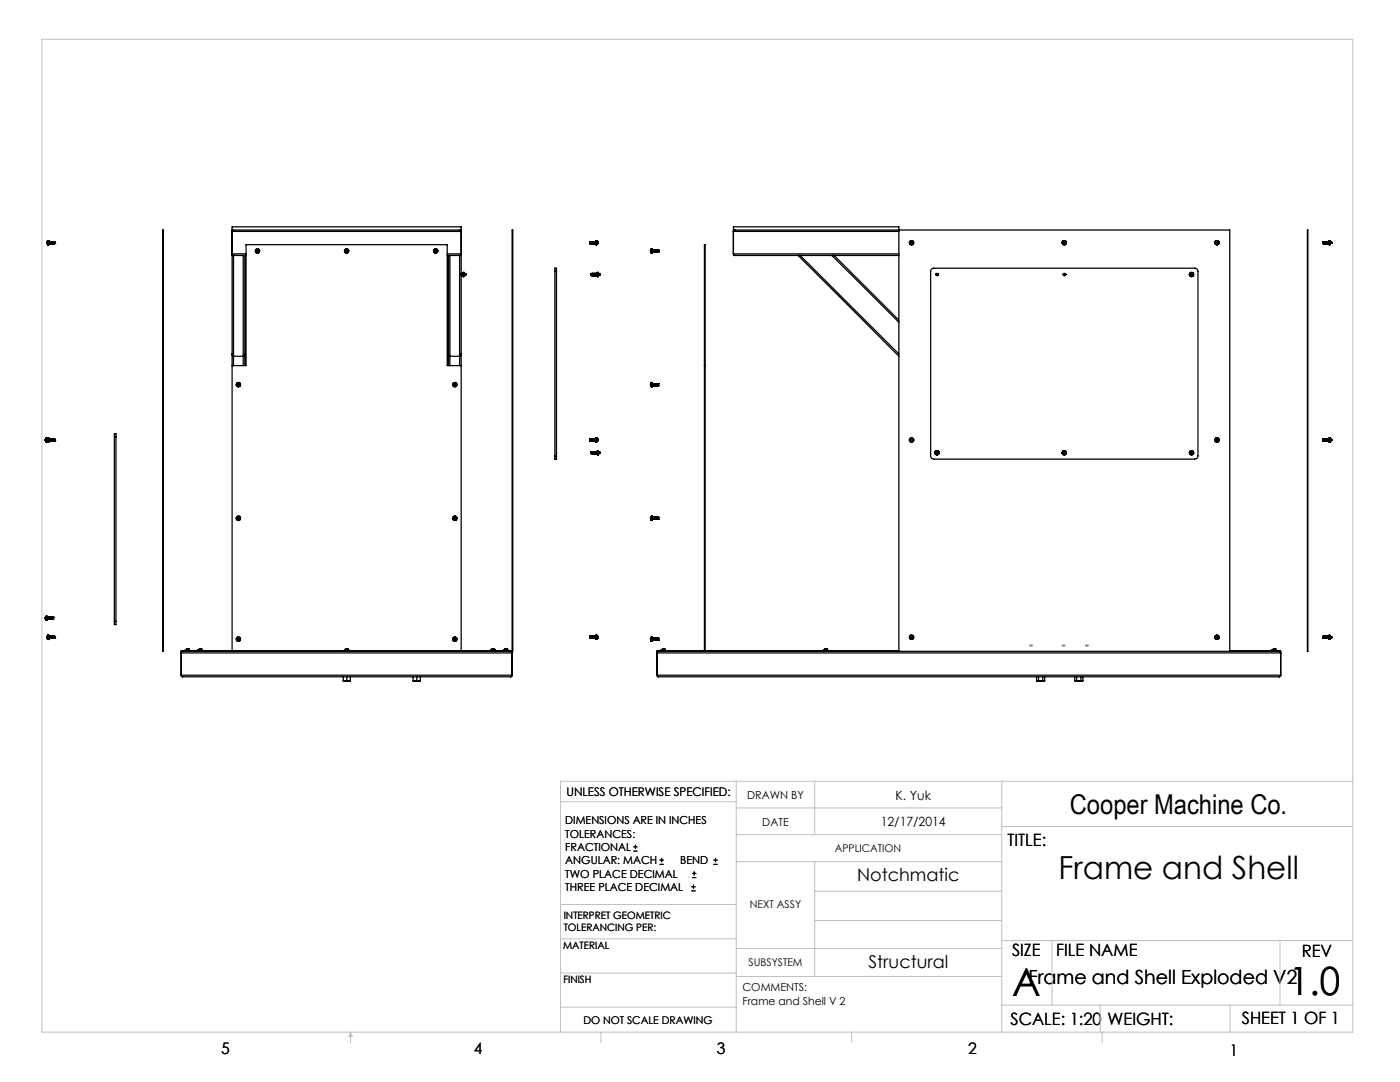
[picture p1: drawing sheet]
<svg xmlns="http://www.w3.org/2000/svg" width="279mm" height="216mm" viewBox="0 0 279 216" stroke-linecap="round" stroke-linejoin="round" font-family="sans-serif">
<defs><g id="words">
<g font-size="7.8">
<text x="202" y="198.7">A</text>
<text x="257.3" y="198.6">1.0</text>
</g>
<text font-size="6.3" x="211.2" y="175.5">Frame and Shell</text>
<text font-size="5.4" x="213.5" y="162.4">Cooper Machine Co.</text>
<text font-size="3.9" x="205.3" y="196.3">Frame and Shell Exploded V2</text>
<g font-size="3.5">
<text x="171" y="175.9">Notchmatic</text>
<text x="173.3" y="193.2">Structural</text>
</g>
<g font-size="3.4">
<text x="201.1" y="168.8">TITLE:</text>
<text x="202" y="190.8">SIZE</text>
<text x="210.8" y="190.9">FILE NAME</text>
<text x="259.8" y="191">REV</text>
<text x="201.7" y="204.5">SCALE: 1:20</text>
<text x="221" y="204.5">WEIGHT:</text>
<text x="247.8" y="204.4">SHEET 1 OF 1</text>
</g>
<g font-size="3.2">
<text x="44.2" y="210.4">5</text>
<text x="94.6" y="210.3">4</text>
<text x="143.1" y="210.4">3</text>
<text x="193.2" y="210.3">2</text>
<text x="245.4" y="210.6">1</text>
</g>
<g font-size="2.5">
<text x="178.7" y="159.7">K. Yuk</text>
<text x="175.8" y="164.8">12/17/2014</text>
</g>
<text font-size="2.4" x="113.1" y="158.9">UNLESS OTHERWISE SPECIFIED:</text>
<g font-size="2.2">
<text x="149.1" y="159.4">DRAWN BY</text>
<text x="112.8" y="164.5">DIMENSIONS ARE IN INCHES</text>
<text x="112.8" y="167.1">TOLERANCES:</text>
<text x="152.1" y="164.7">DATE</text>
<text x="112.8" y="169.8">FRACTIONAL</text>
<text x="112.8" y="172.5">ANGULAR: MACH</text>
<text x="135.8" y="172.5">BEND</text>
<text x="112.8" y="175.1">TWO PLACE DECIMAL</text>
<text x="112.8" y="177.8">THREE PLACE DECIMAL</text>
<text x="148.2" y="197.8">COMMENTS:</text>
<text x="148.2" y="200.5">Frame and Shell V 2</text>
</g>
<g font-size="2.1">
<text x="166.6" y="170">APPLICATION</text>
<text x="149.7" y="181.2">NEXT ASSY</text>
<text x="149.4" y="192.7">SUBSYSTEM</text>
<text x="116.4" y="204.3">DO NOT SCALE DRAWING</text>
</g>
<g font-size="2">
<text x="112.5" y="183.3">INTERPRET GEOMETRIC</text>
<text x="112.5" y="185.9">TOLERANCING PER:</text>
<text x="112.4" y="189.4">MATERIAL</text>
<text x="112.4" y="196.2">FINISH</text>
</g>
</g></defs>
<g fill="none" stroke="#000" stroke-width=".2">
<path d="M126.4 169.8h.8M126.4 169h.8M126.8 168.6v.8M131.6 172.5h.9M131.6 171.6h.9M132 171.2v.8M138 177.8h.8M138 177h.8M138.1 175.1h.9M138.1 174.3h.9M138.4 176.5v.8M138.5 173.9v.8"/>
<path d="M142.4 172.5h.8M142.4 171.6h.8M142.8 171.2v.8"/>
</g>
<path d="M205.5 128.8h.5zM212 128.8h.5zM216.7 128.8h.5z" fill="none" stroke="#808080" stroke-width=".25"/>
<g fill="none" stroke="#c0c0c0" stroke-width=".2">
<path d="M8.4 7.8h261.6v198.2h-261.6zM111.9 160h35M146.9 155.9v50.1M162.6 155.9v10.6M199.9 155.9v50.1M270 155.9h-158.1v50.1M146.9 166.5h53M146.9 161.2h53M146.9 171.9h53M162.6 171.9v22.9M162.6 177.8h37.3M199.9 164.9h70.1"/>
<path d="M111.9 194.2h35M111.9 187.3h35M111.9 180.5h35M146.9 189.3h53M146.9 194.8h53M162.6 183.7h37.3M199.9 187.7h70.1M210 187.7v12.9M255.4 187.7v12.9M70 206v2.1M70 206l.3 .8h-.7zM111.9 201h35"/>
<path d="M119.9 206v2.1M170 206v2.1M199.9 200.6h70.1M219.6 200.6v5.4M220 206v2.1M245.5 200.6v5.4"/>
</g>
<g fill="none" stroke="#000" stroke-width=".25">
<path d="M9.4 48.5l.1 .3M9.4 48.5h.1M9.4 48.3h.1M9.4 48.4v.1M9.4 48.4h.1M9.4 48.3v.1M9.5 48.8h.1M9.5 48l-.1 .3M9.5 48v.8M9.5 48h.1M9.6 48l.1 .3M9.6 48v.8"/>
<path d="M9.7 48.8h-.1M9.7 48.9h.1M9.7 48h.1M9.7 48v.9M9.7 48.4h.1M9.7 48.2v.1M9.7 48.6h.1M9.7 48.2h.1M9.7 48.2v.4M9.7 48.4v.2M9.7 48.5v.1M9.7 48.6v.2"/>
<path d="M9.7 48.3l.1 .3M9.7 48.3h.1M9.8 48.6h-.1M9.8 48.6h.1M9.8 48.2v.1M9.8 48.2v.4M9.8 48.3l.1 .3M9.8 48.2l.1 .4M9.9 48.6h-.1M9.9 48.6h.1M9.9 48.3v.3M9.9 48.3h.1"/>
<path d="M9.9 48.2l.1 .1M9.9 48.2l.1 .4M10 48.3h.1M10 48.6h.1M10 48.3v.3M10 48.2l.1 .1M10 48.2v.1M10 48.2l.1 .4M10.1 48.3h.1M10.1 48.3v.3M10.1 48.6h.1M10.1 48.2v.1"/>
<path d="M10.1 48.2v.4M10.1 48.3l.1 .3M10.2 48.2v.4M10.2 48.3v.3M10.2 48.2v.1M10.2 48.6h.1M10.2 48.3h.1M10.2 48.3l.1 .3M10.3 48.2v.1M10.3 48.6h-.1M10.3 48.6h.1M10.3 48.2v.4"/>
<path d="M10.3 48.2l-.1 .1M10.3 48.3h.1M10.3 48.3v.3M10.3 48.2l.1 .1M10.3 48.2l.1 .4M10.4 48.3h.1M10.4 48.6h.1M10.4 48.3v.3M10.4 48.2v.1M10.4 48.2v.4M10.4 48.3l.1 .3M10.5 48.2v.4"/>
<path d="M10.5 48.3v.3M10.5 48.2v.1M10.5 48.6h.1M10.5 48.3h.1M10.5 48.3l.1 .3M10.6 48.2v.1M10.6 48.6h-.1M10.6 48.6h.1M10.6 48.2v.4M10.6 48.2l-.1 .1M10.6 48.3h.1M10.6 48.3l.1 .3"/>
<path d="M10.7 48.2v.1M10.7 48.6h-.1M10.7 48.2l-.1 .1M10.7 48.6h.1M10.7 48.2v.4M10.7 48.3l.1 .3M10.7 48.3h.1M10.7 48.3v.3M10.8 48.2v.1M10.8 48.3v.3M10.8 48.6h.1M10.8 48.2v.4"/>
<path d="M10.8 48.3h.1M10.9 48.3v.3M10.9 48.3h.1M10.9 48.6h.1M10.9 48.3v.2M10.9 48.2v.3M10.9 48.5h.1M10.9 48.2v.4M10.9 48.5v.1M32.5 45.9h.1v84.1h-.1zM46.3 51v19.6M46.3 51h.3"/>
<path d="M46.3 51v-5.7h45.7v5.7M46.3 45.9h45.7M46.6 51v20.1M46.6 45.9l-.3 .3h45.7l-.3-.3M46.6 51h2.5M48.5 51v20.1M48.9 51v19.6M49.1 50.7h-2.8l.3 .3M51.2 50h.1M51.2 50v.1M51.2 50.1h.1M51.3 50h.1"/>
<path d="M51.3 50.1h.1M51.3 50.1v.1M51.3 50v.1M51.3 49.8h.1M51.3 49.8v.2M51.3 50.2h.1M51.3 50.2v.1M51.3 50.3h.1M51.3 50l-.1 .1M51.3 50.1l.1 .1M51.3 49.8l.1 .1M51.4 49.9h.1"/>
<path d="M51.4 50.2h.1M51.4 49.9l-.1 .1M51.4 50.2l-.1 .1M51.4 50h.1M51.4 49.8v.2M51.4 50.2v.1M51.4 50.1h.1M51.4 50l.2 .1M51.4 50.1l.1 .1M51.4 50.1v.2M51.4 50l.1 .1M51.5 50h.1"/>
<path d="M51.5 50.2h-.1M51.5 50.2h.1M51.5 50v.1M51.5 50h-.1M51.5 50.1v.1M51.5 50.1h.1M51.5 50.1h-.1M51.6 50.1h.1M51.6 50v.1M68.9 50h.1M68.9 50v.1M68.9 50.1h.1"/>
<path d="M68.9 50l.1 .1M69 50.1h.1M69 50.1h-.1M69 50h.1M69 50.1l.1 .1M69 50v.1M69 50l.1 .1M69.1 49.8h.1M69.1 49.8v.2M69.1 50h.1M69.1 50.2h.1M69.1 50.2v.1"/>
<path d="M69.1 50.3h.1M69.1 50.1v.1M69.1 50v.1M69.1 49.8v.1M69.1 49.9h.1M69.2 50h.1M69.2 49.8v.2M69.2 50.2v.1M69.2 50.2h.1M69.2 50.1h.1M69.2 50l.2 .1M69.2 50.1l.1 .1"/>
<path d="M69.2 50l.1 .1M69.2 50.1v.2M69.3 50h.1M69.3 50.2h-.1M69.3 50.2h.1M69.3 50h-.1M69.3 50.1v.1M69.3 50.1h.1M69.3 50.1h-.1M69.3 50v.1M69.4 50.1h.1M69.4 50v.1"/>
<path d="M86.7 50h.1M86.7 50v.1M86.7 50.1h.1M86.7 50l.1 .1M86.8 50.1h.1M86.8 50.1h-.1M86.8 50h.1M86.8 50.1l.1 .1M86.8 50v.1M86.9 49.8h.1M86.9 49.8v.2M86.9 50h.1"/>
<path d="M86.9 50.2h.1M86.9 50.2v.1M86.9 50.3h.1M86.9 50.1v.1M86.9 50l-.1 .1M86.9 49.8v.1M86.9 49.9h.1M86.9 49.9v.1M87 50h.1M87 49.8v.2M87 50.2v.1M87 50.2h.1"/>
<path d="M87 50.1v.2M87 50l.1 .1M87.1 50h.1M87.1 50.1l-.1 .1M87.1 50.1h.1M87.1 50v.1M87.1 50.1h-.1M87.2 50v.1M87.2 50l-.1 .1M89.3 51h2.4M89.3 50.7h2.7M89.5 51v19.6"/>
<path d="M89.8 51v20.1M91.7 51v20.1M91.7 51h.3M92 54.9v.1M92 54.6h.1M92 54.9h.1M92 54.6l.1 .4M92 54.8v.1M92 54.7v.2M92 51v19.6M92 50.7l-.3 .3M92.1 55h.1"/>
<path d="M92.1 54.6v.3M92.1 54.6h.1M92.1 54.9v.1M92.1 54.6l.1 .4M92.1 54.9h.1M92.1 54.9l.1 .1M92.2 54.6h.1M92.2 54.6v.3M92.2 55h.1M92.2 54.9v.1M92.2 54.9l.1 .1M92.2 54.9h.1"/>
<path d="M92.2 54.6l.1 .4M92.3 54.6h.1M92.3 55h.1M92.3 54.6v.3M92.3 54.9v.1M92.3 54.9h.1M92.3 54.6v.4M92.3 54.6l.1 .3M92.4 54.9l-.1 .1M92.4 54.6h.1M92.4 54.9v.1M92.4 54.6h-.1"/>
<path d="M92.4 54.9h.1M92.4 54.6v.4M92.4 55h.1M92.4 54.6v.3M92.4 54.8h.1M92.4 54.9l.1 .1M92.4 55l.1 .1M92.5 54.6v.1M92.5 54.9h.1M92.5 54.7l-.1 .1M92.5 54.5l-.1 .1M92.5 54.4v.8"/>
<path d="M92.5 55.1v.1M92.5 54.4v.8v-.4M92.5 55.2h.1M92.6 54.4h.1M92.6 55.2h.1M92.6 54.4h-.1v.4M92.6 54.4v.8M92.6 54.4l.1 .2M92.7 54.9l-.1 .3M92.7 54.8h.1M92.7 54.7l.1 .1M92.7 54.7h.1"/>
<path d="M92.7 54.6h.1M92.7 54.6l.1 .1M92.7 54.6v.1M92.7 54.6v.2M92.7 54.9h.1M92.7 54.9v.1M92.7 55h.1M92.8 54.8h.1M92.8 54.7h.1M92.8 54.8l-.1 .1M92.8 54.9h-.1M110.7 54.2v-.7h.4v.7"/>
<path d="M110.7 54.2h.4M110.7 54.2v36.8M111.1 54.2v36.8M117.7 48.3h.1M117.7 48.3v.3M117.7 48.4v.2M117.7 48.3v.1M117.7 48.4h.1M117.7 48.6h.1M117.7 48.2v.1M117.7 48.2l.1 .1M117.7 48.2l.1 .2"/>
<path d="M117.8 48.4v.2M117.8 48.3v.3M117.8 48.4h.1M117.8 48.6h.1M117.8 48.2v.2M117.8 48.2v.1M117.8 48.2l.1 .1M117.8 48.4l.1 .2M117.9 48.6h.1M117.9 48.3h.1M117.9 48.3v.3M117.9 48.2v.1"/>
<path d="M117.9 48.2h.1M117.9 48.2v.2M117.9 48.4v.2M117.9 48.4h.1M117.9 48.3l.1 .3M118 54.6v.3M118 48.6h.1M118 48.6h-.1M118 48.2v.1M118 48.2h.1M118 48.2v.2M118 48.4v.2"/>
<path d="M118 54.6h.1M118 48.4h.1M118 48.3h.1M118 54.9h.1M118 48.3v.3M118 54.9v.1M118 48.2l.1 .1M118 54.6l.1 .4M118 54.6v.4M118 48.2l.1 .2M118 55h.1M118.1 54.6h.1"/>
<path d="M118.1 54.6v.3M118.1 48.4v.2M118.1 48.3v.3M118.1 48.4h.1M118.1 55h.1M118.1 48.6h.1M118.1 54.9v.1M118.1 54.9h.1M118.1 54.6v.4M118.1 48.2v.2M118.1 48.2v.1M118.1 48.2l.1 .1"/>
<path d="M118.1 54.6l.1 .3M118.1 48.4l.1 .2M118.2 54.9l-.1 .1M118.2 54.6h.1M118.2 54.9v.1M118.2 54.9h.1M118.2 48.6h.1M118.2 54.6v.4M118.2 48.3v.3M118.2 54.6h-.1M118.2 48.2l.1 .1M118.2 48.2h.1"/>
<path d="M118.2 54.6l.1 .3M118.2 55h.1M118.2 48.2v.2M118.2 48.4l.1 .2M118.2 48.4h.1M118.3 54.9l-.1 .1M118.3 54.6h.1M118.3 54.9v.1M118.3 54.6h-.1M118.3 54.9h.1M118.3 48.6h.1M118.3 48.3h.1"/>
<path d="M118.3 54.6v.4M118.3 48.3v.3M118.3 48.2v.1M118.3 48.2h.1M118.3 54.6v.3M118.3 54.6l.1 .3M118.3 55h.1M118.3 48.4v.2M118.3 48.2v.2M118.3 48.4h.1M118.3 54.6l.1 .4M118.3 48.3l.1 .3"/>
<path d="M118.4 54.6h.1M118.4 48.6h.1M118.4 48.2l-.1 .1M118.4 48.6h-.1M118.4 48.2v.1M118.4 48.2h.1M118.4 54.6v.4M118.4 48.2v.2M118.4 55h.1M118.4 54.6v.3M118.4 48.3l.1 .3M118.4 48.4v.2"/>
<path d="M118.4 48.3v.3M118.4 48.4h.1M118.4 54.9v.1M118.4 54.9l.1 .1M118.4 54.9h.1M118.4 54.6l.1 .4M118.4 48.2l.1 .2M118.5 54.6h.1M118.5 48.6h.1M118.5 48.2v.1M118.5 54.6v.3M118.5 55h.1"/>
<path d="M118.5 48.4v.2M118.5 48.2v.2M118.5 48.4h.1M118.5 48.2l-.1 .1M118.5 54.9v.1M118.5 54.9h.1M118.5 48.3h.1M118.5 54.6v.4M118.5 48.3v.3M118.5 48.2l.1 .1M118.5 48.2h.1M118.5 54.6l.1 .3"/>
<path d="M118.5 48.4l.1 .2M118.6 54.9l-.1 .1M118.6 54.6h.1M118.6 54.9v.1M118.6 54.6h-.1M118.6 54.9h.1M118.6 48.6h.1M118.6 54.6v.4M118.6 48.3v.3M118.6 48.2v.1M118.6 48.2h.1M118.6 54.6v.3"/>
<path d="M118.6 54.6l.1 .3M118.6 55h.1M118.6 48.2v.2M118.6 48.4v.2M118.6 48.4h.1M118.6 48.3h.1M118.6 54.6l.1 .4M118.6 48.3l.1 .3M118.7 54.6h.1M118.7 54.9v.1M118.7 48.6h.1M118.7 48.2l-.1 .1"/>
<path d="M118.7 48.6h-.1M118.7 48.2v.1M118.7 48.2h.1M118.7 54.6v.4M118.7 48.2v.2M118.7 55h.1M118.7 54.6v.3M118.7 48.4v.2M118.7 48.3v.3M118.7 48.4h.1M118.7 54.9l.1 .1M118.7 54.9h.1"/>
<path d="M118.7 54.6l.1 .4M118.7 48.3l.1 .3M118.7 48.2l.1 .2M118.8 54.6h.1M118.8 48.6h.1M118.8 48.2v.1M118.8 55h.1M118.8 54.6v.3M118.8 48.4v.2M118.8 48.2v.2M118.8 48.4h.1M118.8 48.2l-.1 .1"/>
<path d="M118.8 54.9v.1M118.8 54.9l.1 .1M118.8 54.9h.1M118.8 48.3h.1M118.8 54.6l.1 .4M118.8 48.3l.1 .3M118.9 54.6h.1M118.9 48.6h.1M118.9 48.6h-.1M118.9 48.2v.1M118.9 48.2h.1M118.9 54.6v.3"/>
<path d="M118.9 55h.1M118.9 48.2v.2M118.9 48.4v.2M118.9 48.4h.1M118.9 48.2l-.1 .1M118.9 54.9v.1M118.9 54.9h.1M118.9 48.2l.1-.2v.8M118.9 48.3h.1M118.9 54.6v.4M118.9 48.3v.2M118.9 48.3v.3"/>
<path d="M118.9 48.5h.1M118.9 48.6v.1M118.9 48.6v.2M118.9 54.6l.1 .3M118.9 48h.2M119 54.9v.1M119 54.6h-.1M119 54.6v.4M119 54.6v.3M119 48h.1M119 48v.9l.1-.1M119 54.9h.1"/>
<path d="M119 48.2h.1M119 54.6h.1M119 55h.1M119 54.6l.1 .3M119.1 54.9l-.1 .1M119.1 54.6h.1M119.1 54.9v.1M119.1 54.9h.1M119.1 48h.1M119.1 48.8h.1M119.1 54.6v.4M119.1 48v.8"/>
<path d="M119.1 54.6h-.1M119.1 48l.1 .2M119.1 54.6v.3M119.1 55h.1M119.1 54.9l.1 .1M119.1 54.6l.1 .4M119.2 54.6h.1M119.2 54.6v.3M119.2 55h.1M119.2 54.6v.2M119.2 54.9v.1M119.2 54.9h.1"/>
<path d="M119.2 48.6l-.1 .2M119.2 54.8v.1M119.2 48.6h.1M119.2 48.5v.1M119.2 48.4h.1M119.2 48.2h.1M119.2 48.2v.2M119.2 48.4v.1M119.2 48.5h.1M119.2 54.5v.2M119.2 54.8h.1M119.2 54.7v.1"/>
<path d="M119.2 54.9v.2M119.2 55.1l.1 .1M119.2 54.4h.1M119.2 55.2h.1M119.2 54.4v.4M119.2 54.8v.4M119.3 54.4h-.1M119.3 54.4v.8M119.3 55.2h.1M119.3 54.4h.1M119.4 54.4h.1M119.4 55.2h.1"/>
<path d="M119.4 54.4l.1 .2M119.4 54.4v.8M119.5 54.6h.1M119.5 54.8h.1M119.5 55h.1M119.5 54.7h.1M119.5 54.9l-.1 .3M119.5 54.7v.1M119.5 54.6v.1M119.5 54.8v.1M119.5 54.9v.1M119.5 54.9h.1"/>
<path d="M129.8 50v.1M129.8 50h.1M129.8 50.2l.1 .1M129.8 50.2h.1M129.9 50.3l.1 .2M129.9 49.8l-.1 .2M129.9 49.8h.1M129.9 50.3h.1M130 50.5h.1M130 49.7l-.1 .1M130 49.7v.8M130 49.7h.1"/>
<path d="M130.1 49.7h.1M130.1 49.7v.8M130.1 50.4v.1M130.1 50h.1M130.1 50.5h.1M130.1 49.6h.1M130.1 49.9h.1M130.1 50.2v.1M130.1 50.2h.1M130.1 49.9l.1 .4M130.1 49.6v.9M130.1 50.3h.1"/>
<path d="M130.1 50.2l.1 .1M130.1 49.8v.1M130.1 50.2v.2M130.2 49.9v.3M130.2 49.9h.1M130.2 50.3h.1M130.2 50.2v.1M130.2 49.9l.1 .4M130.2 50.2h.1M130.3 49.9h.1M130.3 49.9v.3M130.3 50.3h.1"/>
<path d="M130.3 50.2l.1 .1M130.3 50.2v.1M130.3 50.2h.1M130.3 49.9l.1 .4M130.4 49.9h.1M130.4 49.9v.3M130.4 50.3h.1M130.4 50.2v.1M130.4 50.2h.1M130.4 49.9v.4M130.4 49.9l.1 .3M130.5 49.9h-.1"/>
<path d="M130.5 49.9h.1M130.5 50.2l-.1 .1M130.5 50.2h.1M130.5 49.9v.4M130.5 50.2v.1M130.5 49.9v.3M130.5 50.3h.1M130.5 49.9l.1 .4M130.5 49.9l.1 .3M130.6 49.9v.4M130.6 50.2v.1M130.6 49.9h.1"/>
<path d="M130.6 49.9v.3M130.6 50.3h.1M130.6 50.2l.1 .1M130.6 50.2h.1M130.6 49.9l.1 .4M130.7 49.9h.1M130.7 49.9v.3M130.7 50.3h.1M130.7 50.2v.1M130.7 50.2h.1M130.7 49.9v.4M130.7 49.9l.1 .3"/>
<path d="M130.8 49.9h-.1M130.8 49.9h.1M130.8 50.2l-.1 .1M130.8 50.2h.1M130.8 49.9v.4M130.8 50.2v.1M130.8 49.9v.3M130.8 50.3h.1M130.8 49.9l.1 .4M130.8 49.9l.1 .3M130.9 49.9v.4M130.9 50.2v.1"/>
<path d="M130.9 49.9h.1M130.9 49.9l.1 .3M130.9 50.3h.1M131 49.9h-.1M131 50.2v.1M131 50.2l-.1 .1M131 50.2h.1M131 49.9h.1M131 49.9v.4M131 49.9v.3M131 50.3h.1M131 49.9l.1 .4"/>
<path d="M131 50.2l.1 .1M131.1 49.9h.1M131.1 49.9v.3M131.1 50.3h.1M131.1 50.2v.1M131.1 50.2h.1M131.1 49.9v.4M131.1 49.9l.1 .4M131.1 49.9l.1 .3M131.2 49.9h.1M131.2 50.2v.1M131.2 49.9v.4"/>
<path d="M131.2 49.9v.3M131.2 50.3h.1M131.2 50.2h.1M131.2 49.9l.1 .3M131.3 49.9h-.1M131.3 50.2v.1M131.3 50.2l-.1 .1M131.3 50.2h.1M131.3 49.9h.1M131.3 49.9v.4M131.3 49.9v.3M131.3 50.3h.1"/>
<path d="M131.3 49.9l.1 .4v-.4M131.4 49.9h.1M146.4 50.7l.2 .3M146.4 46.2h33M146.4 50.7h33M146.4 46.2v4.5M146.6 45.9l-.2 .3M146.6 51h32.8M181.7 48.4h.1M181.7 48.4v.1M181.7 48.5h.1M181.7 48.5h.2"/>
<path d="M181.8 48.4v.1M181.8 48.4h.1M181.8 48.5h.1M181.9 48.6h.1M181.9 48.2h.1M181.9 48.2v.1M181.9 48.3h.1M181.9 48.3v.1M181.9 48.4h.1M181.9 48.5h.1M181.9 48.5v.1M181.9 48.4h-.1"/>
<path d="M182 48.5v.1M182 48.5h.1M182 48.3v.1M182 48.3h.1M182 48.2v.1M182 48.4h.1M182 48.2v.2M182.1 48.4v.1M182.1 48.4h.1M185.9 53.7l.3-.2h52.2a.66 .66 0 0 1 .7 .7v36.8a.66 .66 0 0 1-.7 .6h-52a.6 .6 0 0 1-.7-.6v-37zM186.8 54.8h.1M186.9 54.7h.1"/>
<path d="M186.9 54.8h.1M186.9 54.7l-.1 .1M186.9 54.8v.1M186.9 54.9h.1M186.9 54.9l.1 .1M186.9 54.8l.1 .2M187 54.7h.1M187 54.9h.1M187 54.7l-.2 .1M187 54.6h.1M187 54.6v.1M187 54.9v.1"/>
<path d="M187.1 54.8h.1M187.1 54.7v.1M187.1 54.7h.1M187.1 54.9h.1M187.1 54.6v.2M187.1 54.6v.1M187.1 54.8v.1M187.1 54.9h-.2M212.2 48.4h.1M212.2 48.4v.1M212.2 48.5h.1M212.2 54.8h.1"/>
<path d="M212.3 54.7h.1M212.3 54.8h.1M212.3 54.7l-.1 .1M212.3 48.4h.1M212.3 48.5h.1M212.3 54.8v.1M212.3 54.9h.1M212.3 54.9l.1 .1M212.3 48.6h.1M212.3 48.2h.1M212.3 48.2v.1M212.3 48.3h.1"/>
<path d="M212.3 48.3v.1M212.3 48.5v.1M212.3 48.2l.1 .1M212.4 54.7h.1M212.4 48.5h.1M212.4 48.6h.1M212.4 48.3h.1M212.4 54.7l-.2 .1M212.4 48.5v.1M212.4 54.9v.1M212.4 48.3l-.1 .1M212.4 48.6h-.1"/>
<path d="M212.4 54.6h.1M212.4 54.6v.1M212.4 54.9h.1M212.4 48.3l.1 .1M212.4 48.2v.1M212.4 48.4h.1M212.4 48.5h.2M212.4 48.2v.2M212.5 54.8h.1M212.5 54.7v.1M212.5 54.7h.1M212.5 54.9h.1"/>
<path d="M212.5 48.5h-.1M212.5 48.5h.1M212.5 48.4h.1M212.5 54.6v.2M212.5 54.6v.1M212.5 54.8v.1M212.5 48.4v.1M212.5 54.9h-.2M212.6 48.4v.1M212.6 48.4h-.1M237.6 54.8h.1M237.6 54.6l.1 .1"/>
<path d="M237.6 54.6v.2M237.7 54.8h.1M237.7 55h.1M237.7 54.7l-.1 .1M237.7 54.7h.1M237.7 54.8v.1M237.7 54.9v.1M237.7 54.9l.1 .1M237.7 54.7v.1M237.8 54.7h.1M237.8 54.7l-.2 .1M237.8 54.9v.1"/>
<path d="M237.8 54.6h.1M237.8 54.6v.1M237.8 54.9h.1M237.8 54.5l.1 .1M237.8 54.5v.1M237.9 54.8h.1M237.9 54.7v.1M237.9 54.7h.1M237.9 54.9h.1M237.9 54.6v.2M237.9 54.6v.1M237.9 54.6h.1"/>
<path d="M237.9 54.8v.1M238 54.8v.1M238 54.8l-.3 .2M242.6 48.4h.1M242.6 48.4v.1M242.6 48.5h.1M242.6 48.5h.2M242.7 48.4v.1M242.7 48.4h.1M242.7 48.5h.1M242.8 48.6h.1M242.8 48.2h.1"/>
<path d="M242.8 48.2v.1M242.8 48.3h.1M242.8 48.3v.1M242.8 48.4h.1M242.8 48.5h.1M242.8 48.5v.1M242.8 48.5l.1 .1M242.8 48.4h-.1M242.8 48.2l.1 .1M242.9 48.3h.1M242.9 48.6h.1M242.9 48.6h-.1"/>
<path d="M242.9 48.5v.1M242.9 48.5h.1M242.9 48.3l.1 .1M242.9 48.2v.1M242.9 48.4h.1M242.9 48.5h.2M242.9 48.2v.2M243 48.5h-.1M243 48.5h.1M243 48.4h.1M243 48.4v.1M243.1 48.4v.1"/>
<path d="M243.1 48.4h-.1M260.9 45.9h.1v84.1h-.1zM264 48.3h.1M264 48.3l.1 .3M264 48.3v.3M264.1 48.6h.1M264.1 48.2v.1M264.1 48.2v.4M264.1 48.3v.3M264.1 48.3h.1M264.1 48.3l.1 .3M264.1 48.2l.1 .4"/>
<path d="M264.1 48.2l.1 .1M264.2 48.2v.1M264.2 48.6h.1M264.2 48.2v.4M264.2 48.3v.3M264.2 48.2l.1 .4M264.2 48.2l.1 .1M264.2 48.2h.1M264.3 48.3h.1M264.3 48.3v.3M264.3 48.6h.1M264.3 48.2v.1"/>
<path d="M264.3 48.2v.4M264.3 48.3l.1 .3M264.4 48.6h-.1M264.4 48.2v.1M264.4 48.6h.1M264.4 48.2l-.1 .1M264.4 48.2v.4M264.4 48.3h.1M264.4 48.3v.3M264.4 48.3l.1 .3M264.4 48.2l.1 .4M264.4 48.2l.1 .1"/>
<path d="M264.5 48.2v.1M264.5 48.6h.1M264.5 48.2v.4M264.5 48.3v.3M264.5 48.2l.1 .1M264.5 48.2h.1M264.5 48.2l.1 .4M264.6 48.3h.1M264.6 48.6h.1M264.6 48.3v.3M264.6 48.2l.1 .1M264.6 48.2l.1 .4"/>
<path d="M264.6 48.2v.1M264.7 48.3h.1M264.7 48.3v.3M264.7 48.6h.1M264.7 48.2v.1M264.7 48.2h.1M264.7 48.2v.4M264.7 48.3l.1 .3M264.8 48.6h-.1M264.8 48.2l-.1 .1M264.8 48.2v.4M264.8 48.2v.1"/>
<path d="M264.8 48.6h.1M264.8 48.3l.1 .3M264.8 48.2l.1 .4M264.9 48.6h-.1M264.9 48.2v.1M264.9 48.6h.1M264.9 48.2v.4M264.9 48.2l-.1 .1M264.9 48.3h.1M264.9 48.3v.3M264.9 48.2l.1 .1M264.9 48.2h.1"/>
<path d="M264.9 48.2l.1 .4M265 48.3h.1M265 48.6h.1M265 48.3v.3M265 48.2v.1M265 48.2v.4M265 48.3l.1 .3M265.1 48.6h-.1M265.1 48.2l-.1 .1M265.1 48.2v.4M265.1 48.2v.1M265.1 48.6h.1"/>
<path d="M265.1 48.3l.1 .3M265.1 48.2l.1 .4M265.2 48.6h.1M265.2 48.6h-.1M265.2 48.2v.1M265.2 48.2h.1M265.2 48.2v.4M265.2 48.2l-.1 .1M265.2 48.3h.1M265.2 48.3l.1 .3M265.2 48.3l.1 .2M265.3 48.6h.1"/>
<path d="M265.3 48.3v.1M265.3 48.4v.5l.1-.1M265.3 48.5h.1M265.3 48.1v.2M265.3 48.5v.3M265.3 48.1v.7M265.3 48v.9M265.4 48h.1M265.4 48.8h.1M265.4 48h-.1v.4M265.4 48v.8M265.5 48l.1 .3"/>
<path d="M265.5 48v.8M265.5 48.2l.1 .1M265.5 48.4h.1M265.5 48.3h.1M265.6 48.6l-.1 .2M265.6 48.4h.1M265.6 48.3v.1M265.6 48.3h.1M265.6 48.3l-.1 .1M265.6 48.4v.1M265.6 48.5h.1M265.6 48.5l-.1 .1 .1-.1"/>
<path d="M46.3 70.6l.1 .3 .2 .2M46.3 73h2.8v-24.2h40.2v24.2h2.7M46.3 70.6v59.3M46.6 71.1h1.9M46.6 71.1v1.9M47.3 76.7h.1M47.3 76.7v.1M47.3 76.8h.1M47.4 76.7v.1M47.4 76.8h.1M47.4 76.8h-.1M47.4 76.7h.1"/>
<path d="M47.4 76.7l.1 .1M47.5 76.8h-.1M47.5 76.5h.1M47.5 76.5v.1M47.5 76.6h.1M47.5 76.6v.1M47.5 76.7h.1M47.5 76.8h.1M47.5 76.8v.1M47.5 76.9h.1M47.5 76.9v.1M47.5 77h.1"/>
<path d="M47.5 76.8l.1 .1M47.5 76.7h-.1M47.5 76.5l.1 .1M47.6 76.9h.1M47.6 76.6h.1M47.6 76.6l-.1 .1M47.6 76.9l-.1 .1M47.7 76.7h.1M47.6 76.5v.1M47.6 76.9v.1M47.6 76.8h.1M47.6 76.7h.1"/>
<path d="M47.6 76.5v.2M47.6 76.8v.2M47.7 76.8l-.1 .1M47.7 76.8h.1M47.7 76.7h-.1M47.7 76.7v.1M47.7 76.8h-.1M47.8 76.7v.1M47.8 76.8h.1M47.8 76.7h.1M48.5 71.1v1.9M48.9 70.6l-.4 .5"/>
<path d="M48.9 70.6v2.4M89.5 70.6l.1 .3 .2 .2M89.5 70.6v2.4M89.8 71.1h1.9M89.8 71.1v1.9M90.5 76.7h.1M90.5 76.7v.1M90.5 76.8h.1M90.6 76.7v.1M90.6 76.8h.1M90.6 76.8h-.1M90.6 76.7h.1"/>
<path d="M90.6 76.7l.1 .1M90.7 76.5h.1M90.7 76.5v.1M90.7 76.6h.1M90.7 76.6v.1M90.7 76.7h.1M90.7 76.8h.1M90.7 76.8v.1M90.7 76.9h.1M90.7 76.9v.1M90.7 77h.1M90.7 76.7h-.1"/>
<path d="M90.8 76.6v.1M90.8 76.6h.1M90.8 76.5v.1M90.8 76.9v.1M90.8 76.9h.1M90.8 76.8h.1M90.8 76.7h.1M90.8 76.5v.2M90.8 76.8v.2M90.8 76.8v.1M90.8 76.7l.1 .1M90.9 76.7h.1"/>
<path d="M90.9 76.8h-.1M90.9 76.8h.1M90.9 76.7v.1M91 76.7v.1M91 76.7h-.1M91.7 71.1v1.9M92 70.6l-.3 .5M92 70.6v59.3M129.8 76.7v.1M129.8 76.7h.1M129.8 76.6v.1M129.8 76.6h.1"/>
<path d="M129.8 76.9l.1 .1M129.8 76.9h.1M129.8 76.8v.1M129.8 76.8h.1M129.9 77l.1 .2M129.9 76.5l-.1 .1M129.9 76.5h.1M129.9 77h.1M130 77.2h.1M130 76.4l-.1 .1M130 76.4v.8M130 76.3v.1"/>
<path d="M130 76.3v.9M130 76.3h.1M130.1 76.3v.1M130.1 76.3v.9M130.1 77.1v.1M130.1 76.7h.1M130.1 77.2h.1M130.1 76.3h.1M130.1 76.6h.1M130.1 76.9h.1M130.1 76.6l.1 .3M130.1 76.8h.1"/>
<path d="M130.1 76.4v.2M130.1 76.8v.2M130.2 76.6v.3M130.2 76.6h.1M130.2 76.9h.1M130.2 76.6l.1 .3M130.3 76.6h.1M130.3 76.6v.3M130.3 76.9h.1M130.3 76.6l.1 .3M130.4 76.6h.1M130.4 76.6v.3"/>
<path d="M130.4 76.9h.1M130.4 76.6l.1 .3M130.5 76.6h.1M130.5 76.9h-.1M130.5 76.6h-.1M130.5 76.9h.1M130.5 76.6v.3M130.5 76.6l.1 .3M130.6 76.6v.3M130.6 76.9h.1M130.6 76.6h.1M130.6 76.6l.1 .3"/>
<path d="M130.7 76.6h.1M130.7 76.6v.3M130.7 76.9h.1M130.7 76.6l.1 .3M130.8 76.6h.1M130.8 76.9h-.1M130.8 76.6h-.1M130.8 76.9h.1M130.8 76.6v.3M130.8 76.6l.1 .3M130.9 76.6v.3M130.9 76.9h.1"/>
<path d="M130.9 76.6h.1M130.9 76.6l.1 .3M131 76.9h-.1M131 76.6h-.1M131 76.9h.1M131 76.6v.3M131 76.6h.1M131 76.6l.1 .3M131.1 76.6h.1M131.1 76.6v.3M131.1 76.9h.1M131.1 76.6l.1 .3"/>
<path d="M131.2 76.9h.1M131.2 76.6h.1M131.2 76.6v.3M131.2 76.6l.1 .3M131.3 76.9h-.1M131.3 76.6h-.1M131.3 76.9h.1M131.3 76.6v.3M131.3 76.6h.1M131.3 76.6l.1 .3v-.3M131.4 76.6h.1M140.6 73h.1"/>
<path d="M179.4 63.9l-12.9-12.9h-.5l13.4 13.3M179.4 70.6l-19.7-19.6h-.4l20.1 20.1M9.1 87.9l.1 .3M9.1 87.8h.1M9.1 87.7v.1M9.1 87.7h.1M9.1 87.8v.1M9.1 88h.1M9.1 87.9h.1M9.1 87.6v.1M9.1 87.6h.1M9.2 88.2h.1"/>
<path d="M9.2 87.4l-.1 .3M9.2 87.4h.1M9.2 87.4h.2v.3M9.2 87.4v.8M9.3 87.4v.1M9.3 87.4v.8M9.3 88.2h.1M9.4 87.6h.1M9.4 87.9l.1 .3M9.4 87.9h.1M9.4 87.7h.1M9.4 87.8h.1"/>
<path d="M9.4 87.8v.1M9.4 87.7v.1M9.4 87.9v.3h-.2M9.4 88h.1M9.4 87.5v.1M9.4 87.9v.2M9.4 87.6h-.1M9.5 88.2h.1M9.5 87.4l-.1 .3M9.5 87.4v.8M9.5 87.4h.1M9.6 87.4l.1 .1"/>
<path d="M9.6 87.4v.8M9.7 87.6h.1M9.7 88.2h-.1M9.7 88.2h.1M9.7 87.4h.1M9.7 87.4v.8M9.7 87.7h.1M9.7 87.8h.1M9.7 87.9v.1M9.7 87.9h.1M9.7 87.6v.3M9.7 87.8v.1"/>
<path d="M9.7 87.7v.1M9.7 88v.1M9.7 87.6l.1 .3M9.7 88h.1M9.8 87.9v.1M9.8 87.9h.1M9.8 87.9l-.1 .1M9.8 87.6h.1M9.8 88h.1M9.8 87.6l.1 .3M9.8 87.6v.3M9.9 87.9v.1"/>
<path d="M9.9 87.9l-.1 .1M9.9 87.9h.1M9.9 88h.1M9.9 87.6v.3M9.9 87.6h.1M9.9 87.9l.1 .1M9.9 87.6l.1 .3M10 88h.1M10 87.6h.1M10 87.6v.3M10 87.9v.1M10 87.9h.1"/>
<path d="M10 87.9l.1 .1M10 87.6l.1 .3M10.1 88h.1M10.1 87.6h.1M10.1 87.6v.3M10.1 87.9v.1M10.1 87.9h.1M10.1 87.6l.1 .3M10.1 87.9l.1 .1M10.2 88h.1M10.2 87.6v.3M10.2 87.6h.1"/>
<path d="M10.2 87.9v.1M10.2 87.9h.1M10.2 87.6l.1 .3M10.3 87.9v.1M10.3 87.9h.1M10.3 87.6h.1M10.3 87.9l-.1 .1M10.3 87.6v.3M10.3 87.6h-.1M10.3 88h.1M10.3 87.9l.1 .1M10.3 87.6l.1 .3"/>
<path d="M10.4 88h.1M10.4 87.6h.1M10.4 87.6v.3M10.4 87.9v.1M10.4 87.9h.1M10.4 87.6l.1 .3M10.4 87.9l.1 .1M10.5 88h.1M10.5 87.6v.3M10.5 87.6h.1M10.5 87.9v.1M10.5 87.9h.1"/>
<path d="M10.5 87.6l.1 .3M10.6 87.9h.1M10.6 87.6h.1M10.6 87.9l-.1 .1M10.6 87.9v.1M10.6 87.6v.3M10.6 87.6h-.1M10.6 87.6l.1 .3M10.7 87.6h.1M10.7 87.9l-.1 .1M10.7 87.6h-.1M10.7 87.9v.1"/>
<path d="M10.7 87.9h.1M10.7 87.6v.3M10.7 87.6l.1 .3M10.7 87.9l.1 .1M10.8 87.6h.1M10.8 87.6v.3M10.8 87.9v.1M10.8 87.9h.1M10.8 87.9l.1 .1M10.8 88h.1M10.9 87.6v.3M10.9 87.6h.1"/>
<path d="M10.9 87.9v.1M10.9 87.9h.1M10.9 87.6v.4M22.8 87.2v-.7h.3v.7M22.8 87.2h.3M22.8 87.2v36.8M23.1 87.2v36.8M110.7 91v.6h.4v-.6M110.7 91h.4M117.7 87.6h.1M117.7 87.8v.2M117.7 87.6v.3"/>
<path d="M117.7 87.6v.2M117.7 87.8h.1M117.7 87.9v.1M117.7 87.9l.1 .1M117.7 87.9h.1M117.7 87.6l.1 .2M117.7 87.8v.1M117.8 87.8v.2M117.8 87.6v.3M117.8 87.8h.1M117.8 88h.1M117.8 87.9v.1"/>
<path d="M117.8 87.6v.2M117.8 87.9h.1M117.8 87.6h.1M117.8 87.8l.1 .2M117.9 88h.1M117.9 87.6h.1M117.9 87.6v.3M117.9 87.9v.1M117.9 87.9h.1M117.9 87.8v.2M117.9 87.6v.2M117.9 87.8h.1"/>
<path d="M117.9 87.6l.1 .3M118 87.9l-.1 .1M118 87.6h.1M118 87.9v.1M118 87.9h.1M118 90.2v.3M118 87.6v.2M118 87.8v.2M118 90.2h.1M118 87.8h.1M118 90.5h.1M118 88h.1"/>
<path d="M118 87.6v.3M118 90.1l.1 .1M118 87.9l.1 .1M118 90.1l.1 .4M118 90.1h.1M118 90.1v.1M118 87.6l.1 .2M118.1 90.5h.1M118.1 90.2h.1M118.1 90.2v.3M118.1 87.8v.2M118.1 87.6v.3"/>
<path d="M118.1 87.8h.1M118.1 88h.1M118.1 90.1v.1M118.1 90.5v.1M118.1 87.9v.1M118.1 90.1v.4M118.1 87.6v.2M118.1 87.9h.1M118.1 87.6h.1M118.1 90.2l.1 .3M118.1 87.8l.1 .2M118.2 90.5l-.1 .1"/>
<path d="M118.2 90.1v.1M118.2 90.5v.1M118.2 90.5h.1M118.2 88h.1M118.2 90.1v.4M118.2 87.6v.3M118.2 90.1l-.1 .1M118.2 90.2h.1M118.2 87.9v.1M118.2 87.6h.1M118.2 87.9l.1 .1M118.2 87.9h.1"/>
<path d="M118.2 90.2l.1 .3M118.2 87.8l.1 .2M118.2 87.6v.2M118.2 87.8h.1M118.3 90.5l-.1 .1M118.3 90.1v.1M118.3 90.5h.1M118.3 90.1l-.1 .1M118.3 88h.1M118.3 87.6h.1M118.3 90.1h.1M118.3 90.1v.4"/>
<path d="M118.3 87.6v.3M118.3 87.9v.1M118.3 87.9h.1M118.3 90.2v.3M118.3 87.6v.2M118.3 87.8v.2M118.3 90.5v.1M118.3 87.8h.1M118.3 90.2l.1 .3M118.3 90.1l.1 .4M118.3 87.6l.1 .3M118.4 90.1v.1"/>
<path d="M118.4 87.9l-.1 .1M118.4 87.6h.1M118.4 87.9v.1M118.4 87.6h-.1M118.4 87.9h.1M118.4 90.1v.4M118.4 87.6v.2M118.4 90.1l-.1 .1M118.4 90.5v.1M118.4 90.2h.1M118.4 90.2v.3M118.4 87.8v.2"/>
<path d="M118.4 87.6v.3M118.4 87.6l.1 .3M118.4 87.8h.1M118.4 88h.1M118.4 90.5h.1M118.4 90.1l.1 .1M118.4 90.5l.1 .1M118.4 90.1l.1 .4M118.4 87.6l.1 .2M118.5 90.2h.1M118.5 87.6h.1M118.5 90.2v.3"/>
<path d="M118.5 87.8v.2M118.5 87.6v.2M118.5 87.8h.1M118.5 90.5v.1M118.5 87.6h-.1M118.5 90.1v.1M118.5 90.5h.1M118.5 88h.1M118.5 90.1h.1M118.5 90.1v.4M118.5 87.6v.3M118.5 87.9v.1"/>
<path d="M118.5 87.9l.1 .1M118.5 87.9h.1M118.5 90.2l.1 .3M118.5 87.8l.1 .2M118.6 90.5l-.1 .1M118.6 90.1v.1M118.6 90.5h.1M118.6 90.1l-.1 .1M118.6 88h.1M118.6 90.1v.4M118.6 87.6v.3M118.6 87.9v.1"/>
<path d="M118.6 87.6h.1M118.6 87.9h.1M118.6 90.2v.3M118.6 87.6v.2M118.6 87.8v.2M118.6 87.8h.1M118.6 90.2l.1 .3M118.6 90.1l.1 .4M118.6 87.6l.1 .3M118.7 90.1v.1M118.7 90.5v.1M118.7 87.9l-.1 .1"/>
<path d="M118.7 87.6h.1M118.7 87.9v.1M118.7 87.6h-.1M118.7 87.9h.1M118.7 90.1v.4M118.7 87.6v.2M118.7 90.1l-.1 .1M118.7 90.2h.1M118.7 90.2v.3M118.7 87.8v.2M118.7 87.6v.3M118.7 87.8h.1"/>
<path d="M118.7 88h.1M118.7 90.1l.1 .1M118.7 90.5l.1 .1M118.7 90.5h.1M118.7 90.1h.1M118.7 90.1l.1 .4M118.7 87.6l.1 .3M118.7 87.6l.1 .2M118.8 90.2h.1M118.8 87.6h.1M118.8 87.9v.1M118.8 90.2v.3"/>
<path d="M118.8 87.8h.1M118.8 87.8v.2M118.8 87.6v.2M118.8 87.6h-.1M118.8 90.5v.1M118.8 90.1l.1 .1M118.8 90.5l.1 .1M118.8 90.5h.1M118.8 88h.1M118.8 90.1l.1 .4M118.8 87.6l.1 .3M118.9 90.2h.1"/>
<path d="M118.9 87.9l-.1 .1M118.9 87.6h.1M118.9 87.9v.1M118.9 87.9h.1M118.9 90.2v.3M118.9 90.5h.1M118.9 87.8v.2M118.9 87.6v.2M118.9 87.8h.1M118.9 87.6h-.1M118.9 90.5v.1M118.9 90.1v.1"/>
<path d="M118.9 88h.1M118.9 90.1h.1M118.9 90.1v.4M118.9 87.6v.3M118.9 87.6v.1M118.9 88v.1M118.9 90.2l.1 .3M118.9 87.4h.2M119 90.5v.1M119 90.1l-.1 .1M119 87.5v.7M119 90.1v.4"/>
<path d="M119 90.2v.3M119 87.4h.1M119 87.4v.8h.1M119 90.5h.1M119 87.6h-.1M119 90.1v.1M119 90.2h.1M119 90.2l.1 .3M119.1 90.1v.1M119.1 90.5v.1M119.1 90.5h.1M119.1 87.4h.1"/>
<path d="M119.1 88.2h.1M119.1 90.1v.4M119.1 87.4v.8M119.1 90.2h.1M119.1 87.4l.1 .2M119.1 90.2v.3M119.1 90.1l.1 .1M119.1 90.5l.1 .1M119.1 90.1l.1 .4M119.2 90.2h.1M119.2 90.2v.3M119.2 90.5v.1"/>
<path d="M119.2 90.5h.1M119.2 88l-.1 .2M119.2 88h.1M119.2 87.9v.1M119.2 87.7h.1M119.2 87.6v.1M119.2 87.6h.1M119.2 87.7v.1M119.2 87.8h.1M119.2 87.9h.1M119.2 90v.2M119.2 90.3h.1"/>
<path d="M119.2 90.5v.2M119.2 90.7h.1M119.2 89.9h.1M119.2 90.8h.1M119.2 87.8v.1M119.2 89.9v.4M119.2 90.3v.5M119.3 89.9l-.1 .1M119.3 89.9v.8M119.3 90.7h.1M119.3 89.9h.1M119.4 89.9v.1"/>
<path d="M119.4 90.7h.1M119.4 89.9v.8M119.4 90l.1 .2M119.4 90v.7M119.5 90.1v.1M119.5 90.3h.1M119.5 90.2h.1M119.5 90.5l-.1 .2M119.5 90.2v.1M119.5 90.3v.1M119.5 90.4h.1M119.5 90.4v.2v-.1"/>
<path d="M119.5 90.5h.1M119.5 90.4v.1M181.7 87.7h.1M181.7 87.7v.1M181.7 87.8h.1M181.7 87.8h.2M181.7 87.7l.1 .1M181.8 87.8h.1M181.8 87.7h.1M181.8 87.8l.1 .1M181.8 87.7v.1M181.9 88h.1"/>
<path d="M181.9 87.6h.1M181.9 87.6v.1M181.9 87.7h.1M181.9 87.9h.1M181.9 87.9v.1M181.9 87.8v.1M181.9 87.7l-.1 .1M182 87.9v.1M182 87.9h.1M182 87.7h.1M182 87.6v.1M182 87.8h.1"/>
<path d="M182 87.8v.2M182 87.8v.1M182 87.7v.1M182.1 87.8h.1M182.1 87.7v.1M186.8 90.3h.1M186.8 90.2h.1M186.8 90.2v.1M186.9 90.3h.1M186.9 90.3v.1M186.9 90.5l.1 .1M186.9 90.2l-.1 .1"/>
<path d="M186.9 90.2v.1M186.9 90.2h.1M186.9 90.4h.1M186.9 90.4v.1M186.9 90.5h.1M186.9 90.4l.1 .2M187 90.3h.1M187 90.5h.1M187 90.2h.1M187 90.5v.1M187 90.2v.1M187 90.1h.1"/>
<path d="M187 90.1v.1M187 90.4v.1M187 90.4h.1M187.1 90.3h.1M187.1 90.2v.1M187.1 90.2h.1M187.1 90.4h.1M187.1 90.4l.1 .1M187.1 90.3v.1M187.1 90.3l.1 .1M187.1 90.1v.1M187.2 90.4v.1"/>
<path d="M187.2 90.4l-.3 .1M212.2 90.3h.1M212.2 90.2h.1M212.2 90.2v.1M212.3 90.3h.1M212.3 90.3v.1M212.3 90.5l.1 .1M212.3 90.2l-.1 .1M212.3 90.2v.1M212.3 90.2l.1 .1M212.3 90.2h.1M212.3 90.4h.1"/>
<path d="M212.3 90.4v.1M212.3 90.5h.1M212.4 90.3h.1M212.4 90.5v.1M212.4 90.2h.1M212.4 90.5h.1M212.4 90.2v.1M212.4 90.1h.1M212.4 90.1v.1M212.4 90.4v.1M212.4 90.4h.1M212.5 90.3h.1"/>
<path d="M212.5 90.2v.1M212.5 90.2h.1M212.5 90.4h.1M212.5 90.4l.1 .1M212.5 90.3l.1 .2M212.5 90.3l.1 .1M212.5 90.1v.1M212.6 90.4v.1M212.6 90.4l-.3 .1M237.6 90.3h.1M237.6 90.2h.1M237.6 90.2v.1"/>
<path d="M237.7 90.3h.1M237.7 90.3v.1M237.7 90.5l.1 .1M237.7 90.2l-.1 .1M237.7 90.2l.1 .1M237.7 90.2h.1M237.7 90.4h.1M237.7 90.4v.1M237.7 90.5h.1M237.7 90.2v.1M237.8 90.3h.1M237.8 90.5v.1"/>
<path d="M237.8 90.2h.1M237.8 90.5h.1M237.8 90.2v.1M237.8 90.1h.1M237.8 90.1v.1M237.8 90.4v.1M237.8 90.4h.1M237.9 90.3h.1M237.9 90.2v.1M237.9 90.2h.1M237.9 90.4h.1M237.9 90.4l.1 .1"/>
<path d="M237.9 90.3v.1M237.9 90.3l.1 .1M237.9 90.1v.1M238 90.4v.1M238 90.4l-.3 .1M242.6 87.7h.1M242.6 87.7v.1M242.6 87.8h.1M242.6 87.8h.2M242.6 87.7l.1 .1M242.7 87.8h.1M242.7 87.7h.1"/>
<path d="M242.7 87.8l.1 .1M242.7 87.7v.1M242.8 88h.1M242.8 87.6h.1M242.8 87.6v.1M242.8 87.7h.1M242.8 87.9h.1M242.8 87.9v.1M242.8 87.8l.1 .2M242.8 87.8l.1 .1M242.8 87.7l-.1 .1M242.9 88h.1"/>
<path d="M242.9 87.6h.1M242.9 87.6v.1M242.9 88h-.1M242.9 87.9v.1M242.9 87.9h.1M242.9 87.7h.1M242.9 87.8h.1M242.9 87.8h.2M242.9 87.8v.2M242.9 87.8l.1 .1M242.9 87.7l.1 .1M243 87.9h-.1"/>
<path d="M243 87.9h.1M243 87.7h.1M243 87.8h.1M243 87.7v.1M243.1 87.7v.1M243.1 87.7l-.1 .1M264 87.6h.1M264 87.6l.1 .3M264 87.6v.3M264.1 87.9v.1M264.1 87.6h.1M264.1 87.9h.1"/>
<path d="M264.1 87.6v.4M264.1 87.6v.1M264.1 87.7v.3M264.1 87.6v.3M264.1 87.6l.1 .3M264.1 88h.1M264.1 87.6l.1 .4M264.1 87.9l.1 .1M264.2 87.6h.1M264.2 87.9v.1M264.2 87.6v.4M264.2 87.6v.3"/>
<path d="M264.2 88h.1M264.2 87.6l.1 .4M264.2 87.9l.1 .1M264.2 87.9h.1M264.3 87.6h.1M264.3 87.6v.3M264.3 88h.1M264.3 87.9v.1M264.3 87.9h.1M264.3 87.6v.4M264.3 87.6l.1 .3M264.4 87.9l-.1 .1"/>
<path d="M264.4 87.6h.1M264.4 87.9v.1M264.4 87.6h-.1M264.4 87.9h.1M264.4 87.6v.4M264.4 87.6v.3M264.4 87.6l.1 .3M264.4 88h.1M264.4 87.6l.1 .4M264.4 87.9l.1 .1M264.5 87.6h.1M264.5 87.9h.1"/>
<path d="M264.5 87.6v.4M264.5 87.6v.3M264.5 88h.1M264.5 87.9l.1 .1M264.5 87.6l.1 .4M264.6 87.6h.1M264.6 87.6v.3M264.6 88h.1M264.6 87.9v.1M264.6 87.9l.1 .1M264.6 87.9h.1M264.6 87.6l.1 .4"/>
<path d="M264.7 87.6h.1M264.7 87.6v.3M264.7 88h.1M264.7 87.9v.1M264.7 87.9h.1M264.7 87.6v.4M264.7 87.6l.1 .3M264.8 87.9l-.1 .1M264.8 87.6h-.1M264.8 87.6v.4M264.8 87.9v.1M264.8 87.6h.1"/>
<path d="M264.8 87.9h.1M264.8 87.6l.1 .3M264.8 87.6l.1 .4M264.9 87.9l-.1 .1M264.9 87.6h.1M264.9 87.9v.1M264.9 87.9h.1M264.9 87.6v.4M264.9 87.6h-.1M264.9 87.6v.3M264.9 88h.1M264.9 87.9l.1 .1"/>
<path d="M264.9 87.6l.1 .4M265 87.6h.1M265 87.6v.3M265 88h.1M265 87.9v.1M265 87.9h.1M265 87.6v.4M265 87.6l.1 .3M265.1 87.9l-.1 .1M265.1 87.6h-.1M265.1 87.6v.4M265.1 87.9v.1"/>
<path d="M265.1 87.6h.1M265.1 87.6l.1 .3M265.1 88h.1M265.1 87.6l.1 .4M265.2 87.9h.1M265.2 87.9l-.1 .1M265.2 87.6h.1M265.2 87.6v.4M265.2 87.6h-.1M265.2 87.6l.1 .3M265.3 87.9h.1M265.3 87.6v.2"/>
<path d="M265.3 87.8v.4h.1M265.3 87.5v.2M265.3 87.9v.2M265.3 87.5v.7M265.3 87.4v.8M265.3 88h.1M265.4 87.4h.1M265.4 88.2h.1M265.4 87.4h-.1v.4M265.4 87.4v.8M265.5 87.4l.1 .3M265.5 87.4v.8"/>
<path d="M265.5 87.6l.1 .1M265.5 87.8h.1M265.5 87.7h.1M265.6 87.9l-.1 .3M265.6 87.8h.1M265.6 87.7v.1M265.6 87.7h.1M265.6 87.7l-.1 .1M265.6 87.8v.1M265.6 87.9l-.1 .1 .1-.1M265.6 87.9h.1M47.3 103.4h.1"/>
<path d="M47.3 103.4v.1M47.3 103.5h.1M47.4 103.4h.1M47.4 103.4l-.1 .1M47.4 103.5h.1M47.4 103.4v.1M47.5 103.4l-.1 .1M47.5 103.4v.1M47.5 103.2h.1M47.5 103.2v.1M47.5 103.3h.1M47.5 103.3v.1"/>
<path d="M47.5 103.5h.1M47.5 103.5v.1M47.5 103.6h.1M47.5 103.4h.1M47.5 103.2l.1 .1M47.6 103.3h.1M47.6 103.5h.1M47.6 103.6h.1M47.6 103.5v.1M47.6 103.3l-.1 .1M47.6 103.6h-.1M47.6 103.3v.1"/>
<path d="M47.6 103.2v.1M47.6 103.4h.1M47.6 103.2v.2M47.6 103.4h.2M47.7 103.4h.1M47.7 103.5h.1M47.7 103.4v.1M47.7 103.4l-.1 .1M47.8 103.4h.1M47.8 103.4v.1M90.5 103.4h.1M90.5 103.4v.1"/>
<path d="M90.5 103.5h.1M90.6 103.4h.1M90.6 103.4l-.1 .1M90.6 103.5h.1M90.6 103.4v.1M90.7 103.4l-.1 .1M90.7 103.4v.1M90.7 103.2h.1M90.7 103.2v.1M90.7 103.3h.1M90.7 103.3v.1M90.7 103.5h.1"/>
<path d="M90.7 103.5v.1M90.7 103.6h.1M90.7 103.4h.1M90.7 103.4h-.1M90.8 103.3h.1M90.8 103.2v.1M90.8 103.5v.1M90.8 103.5h.1M90.8 103.4h.1M90.8 103.2v.2M90.8 103.3l.1 .2M90.8 103.3v.1"/>
<path d="M90.9 103.4h.1M90.9 103.5h-.1M90.9 103.5h.1M90.9 103.4l-.1 .1M90.9 103.4l.1 .1M91 103.4v.1M91 103.4h-.1M129.8 103.4v.1M129.8 103.4h.1M129.8 103.3v.1M129.8 103.3h.1M129.8 103.5l.1 .1"/>
<path d="M129.8 103.5h.1M129.9 103.6l.1 .2M129.9 103.2l-.1 .1M129.9 103.2h.1M129.9 103.6h.1M130 103.8h.1M130 103l-.1 .2M130 103v.8M130 103h.1M130.1 103h.1M130.1 103v.8M130.1 103.8h.1"/>
<path d="M130.1 103v.9M130.1 103.3v.1M130.1 103.9h.1M130.1 103.2v.1M130.1 103.2l.1 .1M130.1 103.6h.1M130.1 103.2l.1 .4M130.1 103.2h.1M130.1 103.5h.1M130.1 103.4h.1M130.1 103.3h.1M130.1 103.1v.1"/>
<path d="M130.1 103.5v.2M130.2 103.3v.3M130.2 103.3h.1M130.2 103.6h.1M130.2 103.2v.1M130.2 103.2h.1M130.2 103.2l.1 .4M130.2 103.2l.1 .1M130.3 103.3h.1M130.3 103.3v.3M130.3 103.6h.1M130.3 103.2v.1"/>
<path d="M130.3 103.2h.1M130.3 103.2l.1 .4M130.3 103.2l.1 .1M130.4 103.3h.1M130.4 103.3v.3M130.4 103.6h.1M130.4 103.2v.1M130.4 103.2h.1M130.4 103.2v.4M130.4 103.3l.1 .3M130.5 103.2l-.1 .1M130.5 103.2v.1"/>
<path d="M130.5 103.6h-.1M130.5 103.6h.1M130.5 103.2h.1M130.5 103.2v.4M130.5 103.3v.3M130.5 103.3h.1M130.5 103.2l.1 .4M130.5 103.3l.1 .3M130.6 103.2v.4M130.6 103.6h.1M130.6 103.2v.1M130.6 103.3h.1"/>
<path d="M130.6 103.3v.3M130.6 103.2l.1 .4M130.6 103.2h.1M130.6 103.2l.1 .1M130.7 103.3h.1M130.7 103.6h.1M130.7 103.3v.3M130.7 103.2v.1M130.7 103.2h.1M130.7 103.2v.4M130.7 103.3l.1 .3M130.8 103.2l-.1 .1"/>
<path d="M130.8 103.2v.1M130.8 103.6h-.1M130.8 103.6h.1M130.8 103.2h.1M130.8 103.2v.4M130.8 103.3v.3M130.8 103.3h.1M130.8 103.2l.1 .4M130.8 103.3l.1 .3M130.9 103.2v.4M130.9 103.6h.1M130.9 103.2v.1"/>
<path d="M130.9 103.3h.1M130.9 103.3l.1 .3M131 103.2l-.1 .1M131 103.6h.1M131 103.6h-.1M131 103.2h.1M131 103.2v.4M131 103.2v.1M131 103.3h.1M131 103.3v.3M131 103.2l.1 .1M131 103.2l.1 .4"/>
<path d="M131.1 103.3h.1M131.1 103.3v.3M131.1 103.6h.1M131.1 103.2v.1M131.1 103.2h.1M131.1 103.2v.4M131.1 103.2l.1 .4M131.1 103.3l.1 .3M131.2 103.2v.1M131.2 103.6h.1M131.2 103.2h.1M131.2 103.2v.4"/>
<path d="M131.2 103.3v.3M131.2 103.3h.1M131.2 103.3l.1 .3M131.3 103.2l-.1 .1M131.3 103.6h.1M131.3 103.6h-.1M131.3 103.2h.1M131.3 103.2v.4M131.3 103.2v.1M131.3 103.3h.1M131.3 103.3v.3M131.3 103.2l.1 .4v-.3"/>
<path d="M131.3 103.2l.1 .1M131.4 103.3h.1M9.1 123.5l.1 .3M9.1 123.4h.1M9.1 123.3v.1M9.1 123.3h.1M9.1 123.2v.1M9.1 123.2h.1M9.1 123.5h.1M9.1 123.4v.1M9.2 123.8h.1M9.2 123l-.1 .2"/>
<path d="M9.2 122.9v.1M9.2 122.9h.2v.9l-.1-.9M9.2 122.9v.9M9.2 123v.8M9.3 123.8h.1M9.3 122.9v.1M9.3 122.9v.9M9.4 123.5v.1M9.4 123.2h.1M9.4 127.3l.1 .3M9.4 127.3h.1M9.4 127.1h.1"/>
<path d="M9.4 123.2v.4M9.4 127h.1M9.4 127v.1M9.4 127.2h.1M9.4 127.2v.1M9.4 127.1v.1M9.4 123.4h.1M9.4 123.5h.1M9.4 123.6h.1M9.4 123.2h-.1M9.4 123v.3M9.4 123.5v.2"/>
<path d="M9.4 123.2l.1 .3M9.5 123.2h-.1M9.5 123.5v.1M9.5 123.5l-.1 .1M9.5 123.5h.1M9.5 123.2h.1M9.5 123.2v.4M9.5 123.2v.3M9.5 127.6h.1M9.5 126.8l-.1 .3M9.5 126.8v.8M9.5 126.8h.1"/>
<path d="M9.5 123.2l.1 .3M9.6 123.5v.1M9.6 123.2h.1M9.6 123.2v.4M9.6 126.8h.1M9.6 123.2v.3M9.6 126.8v.8M9.6 123.5l.1 .1M9.6 123.5h.1M9.6 123.2l.1 .4M9.7 123.2h.1M9.7 127.5l-.1 .1"/>
<path d="M9.7 127.6h.1M9.7 126.8h.1M9.7 123.2v.3M9.7 126.8v.8M9.7 123.5v.1M9.7 127.1h.1M9.7 123.5h.1M9.7 127h.1M9.7 127.3v.1M9.7 127.3h.1M9.7 123.2v.4M9.7 127v.3"/>
<path d="M9.7 127.1v.2M9.7 127.4h.1M9.7 126.9v.1M9.7 127.2v.1M9.7 127.4v.1M9.7 127l.1 .3M9.7 123.2l.1 .3M9.8 123.2h-.1M9.8 123.5v.1M9.8 123.5l-.1 .1M9.8 123.5h.1M9.8 127.3l-.1 .1"/>
<path d="M9.8 123.2h.1M9.8 123.2v.4M9.8 127.3h.1M9.8 127h.1M9.8 127.3v.1M9.8 123.2v.3M9.8 127v.3M9.8 127l.1 .3M9.8 123.2l.1 .3M9.9 123.5v.1M9.9 123.2h.1M9.9 127.3l-.1 .1"/>
<path d="M9.9 127.3v.1M9.9 127.3h.1M9.9 123.2v.4M9.9 127v.3M9.9 127h.1M9.9 123.2v.3M9.9 123.5l.1 .1M9.9 123.5h.1M9.9 127.3l.1 .1M9.9 123.2l.1 .4M9.9 127l.1 .3M10 123.2h.1"/>
<path d="M10 127h.1M10 123.2v.3M10 127.3h.1M10 127v.3M10 127.3v.1M10 123.5v.1M10 123.5l.1 .1M10 123.5h.1M10 127.3l.1 .1M10 123.2l.1 .4M10 127l.1 .3M10.1 123.2h.1"/>
<path d="M10.1 127h.1M10.1 123.2v.3M10.1 127.3h.1M10.1 127v.3M10.1 127.3v.1M10.1 123.5v.1M10.1 123.5h.1M10.1 123.2v.4M10.1 123.2l.1 .3M10.1 127l.1 .3M10.2 123.2v.3M10.2 127v.3"/>
<path d="M10.2 123.2h.1M10.2 127h.1M10.2 123.5h.1M10.2 123.5v.1M10.2 127.3v.1M10.2 127.3h.1M10.2 123.2v.4M10.2 123.2l.1 .3M10.2 127l.1 .3M10.3 123.5v.1M10.3 123.2h.1M10.3 123.5l-.1 .1"/>
<path d="M10.3 123.5h.1M10.3 127h.1M10.3 127.3l-.1 .1M10.3 127.3v.1M10.3 127.3h.1M10.3 123.2v.4M10.3 127v.3M10.3 123.2h-.1M10.3 127h-.1M10.3 123.2v.3M10.3 123.5l.1 .1M10.3 127.3l.1 .1"/>
<path d="M10.3 123.2l.1 .4M10.3 127l.1 .3M10.4 123.2h.1M10.4 127h.1M10.4 123.2v.3zM10.4 127.3h.1M10.4 127v.3M10.4 127.3v.1M10.4 123.5v.1M10.4 123.5h.1M10.4 123.2v.4M10.4 123.2l.1 .3"/>
<path d="M10.4 127l.1 .3M10.5 123.2v.3M10.5 127v.3M10.5 127h.1M10.5 123.5h.1M10.5 123.5v.1M10.5 123.2h.1M10.5 127.3v.1M10.5 127.3h.1M10.5 123.2v.4M10.5 123.2l.1 .3zM10.5 127l.1 .3"/>
<path d="M10.6 123.5l-.1 .1M10.6 123.5h.1M10.6 127h.1M10.6 127.3l-.1 .1M10.6 127.3v.1M10.6 127.3h.1M10.6 123.2v.3M10.6 123.2v.1M10.6 127v.3M10.6 123.2h-.1M10.6 127h-.1M10.6 123.2h.1"/>
<path d="M10.6 123.3v.2M10.6 127l.1 .3M10.7 127h.1M10.7 127.3l-.1 .1M10.7 127h-.1M10.7 127.3v.1M10.7 127.3h.1M10.7 127v.3M10.7 127l.1 .3M10.7 127.3l.1 .1M10.8 127h.1M10.8 127.3h.1"/>
<path d="M10.8 127v.3M10.8 127.3v.1M10.8 127.3l.1 .1M10.8 127.4h.1M10.9 127v.3M10.9 127h.1M10.9 127.3v.1M10.9 127.3h.1M10.9 127v.4M22.8 124v.6h.3v-.6M22.8 124h.3M36.2 134.7l.2 .3"/>
<path d="M36.2 130.3v4.4M36.2 130.3h66M36.2 134.7h66M36.2 130.1l.2-.1-.2 .3zM37 129.9h.9M37 129.8h.1M37 129.8h.8M37 129.7h.8M37 129.7v.1M37 129.6v.1M37 129.6h.8M37.3 129.5l-.3 .1"/>
<path d="M37.3 129.5l-.1 .1M37.3 129.5h.1M37.3 129.5l.1 .1M37.3 129.5v.1M37.4 129.5v.1M37.4 129.5h.1M37.5 129.5h.1M37.5 129.5l.1 .1M37.6 129.5l.2 .1M37.6 129.6h.1M37.8 129.8h.1M37.8 129.6v.1"/>
<path d="M37.8 129.7v.1M39.5 129.9h.9M39.5 129.8h.1M39.5 129.7h.9M39.5 129.8h.9M39.5 129.7v.1M39.6 129.6l-.1 .1M39.6 129.6h.8M39.8 129.5l-.2 .1M39.8 129.5v.1M39.8 129.5h.1M39.9 129.5h.1"/>
<path d="M39.9 129.5v.1M40 129.5l-.1 .1M40 129.5h.1M40 129.5l.1 .1M40.1 129.5l.1 .1M40.1 129.5l.3 .1M40.1 129.6h.1M40.4 129.8h-.1M40.4 129.6v.1M40.4 129.7v.1M47.3 127.5h.1M47.3 127.5v.1"/>
<path d="M47.3 127.6h.1M47.4 127.5v.1M47.4 127.6h.1M47.4 127.6h-.1M47.4 127.5h.1M47.4 127.5l.1 .1M47.5 127.6h-.1M47.5 127.3h.1M47.5 127.3v.1M47.5 127.4h.1M47.5 127.4v.1M47.5 127.5h.1"/>
<path d="M47.5 127.6h.1M47.5 127.6v.1M47.5 127.7h.1M47.5 127.7v.1M47.5 127.8h.1M47.5 127.6l.1 .1M47.5 127.5h-.1M47.5 127.3l.1 .1M47.6 127.4h.1M47.6 127.7h.1M47.6 127.4l-.1 .1M47.6 127.7l-.1 .1"/>
<path d="M47.6 127.4l.1 .1M47.6 127.3v.1M47.6 127.7v.1M47.6 127.6h.1M47.6 127.5h.1M47.6 127.3v.2M47.6 127.6v.2M47.7 127.5h.1M47.7 127.6l-.1 .1M47.7 127.6h.1M47.7 127.5v.1M47.7 127.6h-.1"/>
<path d="M47.8 127.5v.1M47.8 127.6h.1M47.8 127.5h.1M68.5 135.8l.4 .1M68.5 135v.8M68.7 129.9h.9M68.8 129.8h.1M68.8 129.7h.8M68.8 129.8h.8M68.8 129.7v.1M68.8 129.6v.1M68.8 129.6h.8"/>
<path d="M68.9 135.9h.7M68.9 129.6h.1M69 129.5l-.2 .1M69 129.5l-.1 .1M69 129.5h.1M69 129.6h.1M69.1 129.5l-.1 .1M69.1 129.5v.1M69.2 129.5l-.1 .1M69.2 129.5h.1M69.2 135.8l-.3 .1M69.2 135v.8"/>
<path d="M69.2 135.8l.4 .1M69.3 129.5h.1M69.3 129.5l.1 .1-.1-.1M69.3 129.5l.3 .1M69.6 129.6v.1M69.6 129.8h-.1M69.6 129.7v.1M69.9 135.8l-.3 .1M69.9 135v.8M82.4 135.8l.4 .1M82.4 135v.8M82.8 135.9h.7"/>
<path d="M83.2 135.8l-.4 .1M83.2 135v.8M83.2 135.8l.3 .1M83.9 135.8l-.4 .1M83.9 135v.8M90.5 127.5h.1M90.5 127.5v.1M90.5 127.6h.1M90.6 127.5v.1M90.6 127.6h.1M90.6 127.6h-.1M90.6 127.5h.1"/>
<path d="M90.6 127.5l.1 .1M90.7 127.3h.1M90.7 127.3v.1M90.7 127.4h.1M90.7 127.4v.1M90.7 127.5h.1M90.7 127.6h.1M90.7 127.6v.1M90.7 127.7h.1M90.7 127.7v.1M90.7 127.8h.1M90.7 127.5h-.1"/>
<path d="M90.8 127.4v.1M90.8 127.4h.1M90.8 127.3v.1M90.8 127.7v.1M90.8 127.7h.1M90.8 127.6h.1M90.8 127.5h.1M90.8 127.3v.2M90.8 127.6v.2M90.8 127.6v.1M90.8 127.5l.1 .1M90.9 127.5h.1"/>
<path d="M90.9 127.6h-.1M90.9 127.6h.1M90.9 127.5v.1M91 127.5v.1M91 127.5h-.1M97.9 129.9h.9M98 129.8h.1M98 129.8h.8M98 129.7h.8M98 129.7v.1M98 129.6v.1M98 129.6h.8"/>
<path d="M98.2 129.5l-.2 .1M98.2 129.5v.1M98.2 129.5h.1M98.3 129.5h.1M98.3 129.5l.1 .1M98.3 129.5v.1M98.4 129.5v.1M98.4 129.5h.1M98.5 129.5l.1 .1M98.5 129.5h.1M98.5 129.5l.3 .1M98.6 129.6h.1"/>
<path d="M98.8 129.8h-.1M98.8 129.6v.1M98.8 129.7v.1M100.5 129.9h.9M100.5 129.8h.1M100.5 129.7h.8M100.5 129.8h.8M100.5 129.7v.1M100.5 129.6v.1M100.5 129.6h.8M100.8 129.5l-.3 .1M100.8 129.5l-.1 .1"/>
<path d="M100.8 129.5h.1M100.8 129.5l.1 .1M100.8 129.5v.1M100.9 129.5v.1M100.9 129.5h.1M101 129.5h.1M101 129.5l.1 .1-.1-.1M101.1 129.5l.2 .1M101.3 129.6v.1M101.3 129.8h.1M101.3 129.7v.1M101.9 130l.3 .3"/>
<path d="M102.2 134.7l-.2 .3h-65.6M102.2 129.9h-66v.1h66.1v-84.1h-.1v84.1M102.2 130.3v4.4M117.7 127h.1M117.7 127v.3M117.7 127.2v.2M117.7 127v.2M117.7 127.3v.1M117.7 127.2h.1M117.7 127.3l.1 .1M117.7 127.3h.1M117.7 127l.1 .2"/>
<path d="M117.7 127.2v.1M117.8 127.2v.2M117.8 127v.3M117.8 127.2h.1M117.8 127.4h.1M117.8 127.3v.1M117.8 127v.2M117.8 127h.1M117.8 127.3h.1M117.8 127.2l.1 .2M117.9 127.4h.1M117.9 127h.1"/>
<path d="M117.9 127v.3M117.9 127.3v.1M117.9 127.3h.1M117.9 127v.2M117.9 127.2v.2M117.9 127.2h.1M117.9 127l.1 .3M118 127.3v.1M118 127.3l-.1 .1M118 127h.1M118 127.3h.1M118 127v.2"/>
<path d="M118 127.2v.2M118 127.2h.1M118 127.4h.1M118 127v.3M118 127.3l.1 .1M118 127l.1 .2M118.1 127.2v.2M118.1 127v.3M118.1 127.2h.1M118.1 127.4h.1M118.1 127.3v.1M118.1 127v.2"/>
<path d="M118.1 127h.1M118.1 127.3h.1M118.1 127.2l.1 .2M118.2 127.4h.1M118.2 127v.3M118.2 127.3l.1 .1M118.2 127.3v.1M118.2 127h.1M118.2 127.3h.1M118.2 127v.2M118.2 127.2l.1 .2M118.2 127.2h.1"/>
<path d="M118.3 127.4h.1M118.3 127h.1M118.3 127v.3M118.3 127.3v.1M118.3 127.3h.1M118.3 127v.2M118.3 127.2v.2M118.3 127.2h.1M118.3 127l.1 .3M118.4 127.3v.1M118.4 127h-.1M118.4 127.3l-.1 .1"/>
<path d="M118.4 127h.1M118.4 127.3h.1M118.4 127v.2M118.4 127l.1 .3M118.4 127.2v.2M118.4 127.2h.1M118.4 127v.3M118.4 127.4h.1M118.4 127l.1 .2M118.5 127.3v.1M118.5 127h.1M118.5 127.2v.2"/>
<path d="M118.5 127v.2M118.5 127.2h.1M118.5 127h-.1M118.5 127.4h.1M118.5 127v.3M118.5 127.3l.1 .1M118.5 127.3h.1M118.5 127.2l.1 .2M118.6 127.4h.1M118.6 127v.3M118.6 127.3v.1M118.6 127h.1"/>
<path d="M118.6 127.3h.1M118.6 127v.2M118.6 127.2v.2M118.6 127.2h.1M118.6 127l.1 .3M118.7 127.3v.1M118.7 127h-.1M118.7 127.3l-.1 .1M118.7 127h.1M118.7 127.3h.1M118.7 127v.2M118.7 127.2v.2"/>
<path d="M118.7 127.2h.1M118.7 127v.3M118.7 127.4h.1M118.7 127l.1 .3M118.7 127l.1 .2M118.8 127.3v.1M118.8 127h.1M118.8 127.2v.2M118.8 127.2h.1M118.8 127v.2M118.8 127h-.1M118.8 127.4h.1"/>
<path d="M118.8 127l.1 .3M118.9 127.3v.1M118.9 127.3l-.1 .1M118.9 127h.1M118.9 127.3h.1M118.9 127v.2M118.9 127.2v.2M118.9 127.2h.1M118.9 127h-.1M118.9 127.4h.1M118.9 127v.3M118.9 127v.1"/>
<path d="M118.9 127.4v.1M118.9 126.8h.2M118.9 127.3l.1 .1M118.9 127.2v.1M119 126.8v.7M119 126.8h.1M119 126.8v.8h.1M119 126.9l-.1 .1M119.1 126.8h.1M119.1 127.6h.1M119.1 126.8v.8M119.1 126.8l.1 .1"/>
<path d="M119.2 127.4l-.1 .2M119.2 127.4h.1M119.2 127.3v.1M119.2 127.1h.1M119.2 126.9h.1M119.2 126.9v.2M119.2 127.1v.1M119.2 127.2h.1M119.2 127.3h.1M119.2 127.2v.1M129.8 127.5v.1M129.8 127.5h.1"/>
<path d="M129.8 127.4v.1M129.8 127.4h.1M129.8 127.7l.1 .1M129.8 127.7h.1M129.8 127.6v.1M129.8 127.6h.1M129.9 127.8l.1 .2M129.9 127.3l-.1 .1M129.9 127.3h.1M129.9 127.8h.1M130 128h.1M130 127.2l-.1 .1"/>
<path d="M130 127.2v.8M130 127.1v.1M130 127.1h.1v.9h-.1M130 127.1v.9M130.1 127.2v.7M130.1 127.4h.1M130.1 127.4l.1 .3M130.1 127.7h.1M130.1 127.6h.1M130.1 127.5h.1M130.1 127.2v.2M130.1 127.6v.2"/>
<path d="M130.2 127.4h.1M130.2 127.7h.1M130.2 127.4l.1 .3M130.2 127.4v.3M130.3 127.4h.1M130.3 127.4v.3M130.3 127.7h.1M130.3 127.4l.1 .3M130.4 127.4h.1M130.4 127.4v.3M130.4 127.7h.1M130.4 127.4l.1 .3"/>
<path d="M130.5 127.4h-.1M130.5 127.4h.1M130.5 127.7h-.1M130.5 127.7h.1M130.5 127.4v.3M130.5 127.4l.1 .3M130.6 127.4v.3M130.6 127.4h-.1M130.6 127.7h.1M130.6 127.4h.1M130.6 127.7h-.1M130.6 127.4l.1 .3"/>
<path d="M130.7 127.4h.1M130.7 127.7h.1M130.7 127.4v.3M130.7 127.4l.1 .3M130.8 127.4h-.1M130.8 127.4h.1M130.8 127.7h-.1M130.8 127.7h.1M130.8 127.4v.3M130.8 127.4l.1 .3M130.9 127.4v.3M130.9 127.4h-.1"/>
<path d="M130.9 127.4h.1M130.9 127.7h-.1M130.9 127.7h.1M130.9 127.4l.1 .3M131 127.4h-.1M131 127.7h.1M131 127.7h-.1M131 127.4v.3M131 127.4h.1M131 127.4l.1 .3M131.1 127.4h.1M131.1 127.4v.3"/>
<path d="M131.1 127.7h.1M131.1 127.4l.1 .3M131.1 134.7l.3 .3h123.9M131.1 130.3h124.5M131.1 134.7h124.5M131.1 130.3v4.4M131.2 127.4h.1M131.2 127.7h.1M131.2 127.4v.3M131.2 127.4h-.1M131.2 127.7h-.1M131.2 127.4l.1 .3"/>
<path d="M131.3 127.4h-.1M131.3 127.7h.1M131.3 127.7h-.1M131.3 127.4v.3M131.3 127.4h.1M131.3 127.4l.1 .3M131.4 127.4h.1M131.4 127.4v.3M131.4 127.7h.1M131.4 130l-.3 .3M131.9 129.9h.9M132 129.8h.1"/>
<path d="M132 129.7h.8M132 129.8h.8M132 129.7v.1M132 129.6v.1M132 129.6h.8M132.2 129.6h.1M132.3 129.5l-.3 .1M132.3 129.5l-.1 .1M132.3 129.5h.1M132.3 129.5l.1 .1M132.3 129.5v.1M132.4 129.5h.1"/>
<path d="M132.4 129.5v.1M132.5 129.5h.1M132.5 129.5l.1 .1-.1-.1M132.5 129.5l.3 .1M132.8 129.8h.1M132.8 129.6v.1M132.8 129.7v.1M140.6 129.9v-81.1h.1v81.1M164.3 129.9h.9M164.4 129.8h.1M164.4 129.7h.8M164.4 129.8h.8"/>
<path d="M164.4 129.7v.1M164.4 129.6v.1M164.4 129.6h.8M164.5 129.6h.1M164.6 129.5l-.2 .1M164.6 129.5l-.1 .1M164.6 129.5h.1M164.7 129.5h.1M164.7 129.5v.1M164.8 129.5h.1M164.8 129.5l-.1 .1M164.9 129.5h.1"/>
<path d="M164.9 129.5l.1 .1-.1-.1M164.9 129.5l.3 .1M165.2 129.6v.1M165.2 129.8h-.1M165.2 129.7v.1M179.4 129.9h-48.3v.1h124.5v-.1h-10.2M179.4 130v-84.7h-33v.6h99v84.1M181.7 127.1h.1M181.7 127.1v.1M181.7 127.2h.1M181.7 127.2h.2M181.8 127.1v.1"/>
<path d="M181.8 127.1h.1M181.8 127.2h.1M181.9 127.4h.1M181.9 126.9h.1M181.9 126.9v.1M181.9 127h.1M181.9 127v.1M181.9 127.1h.1M181.9 127.2h.1M181.9 127.2v.1M181.9 127.3h.1M181.9 127.3v.1"/>
<path d="M181.9 127.1h-.1M182 127.3v.1M182 127.3h.1M182 127v.1M182 127h.1M182 126.9v.1M182 127.2h.1M182 127.1h.1M182 126.9v.2M182 127.2v.2M182 127.2v.1M182.1 127.1v.1"/>
<path d="M182.1 127.1h.1M206.9 135.8l.1 .1M206.9 135v.8M207 135.9h.7M207.3 135.8l-.3 .1M207.3 135.8l.4 .1M207.3 135v.8M207.7 135.9h.6M208.1 135.8l-.4 .1M208.1 135.8l.2 .1M208.1 135v.8M208.5 135.8l-.2 .1"/>
<path d="M208.5 135v.8M214.5 135.8l.2 .1M214.5 135v.8M214.7 135.9h.6M214.9 135.8l-.2 .1M214.9 135.8l.4 .1M214.9 135v.8M215.3 135.9h.6M215.7 135.8l-.4 .1M215.7 135.8l.2 .1M215.7 135v.8M216.1 135.8l-.2 .1"/>
<path d="M216.1 135v.8M242.6 127.1h.1M242.6 127.1v.1M242.6 127.2h.1M242.6 127.2h.2M242.7 127.1v.1M242.7 127.1h.1M242.7 127.2h.1M242.8 127.4h.1M242.8 126.9h.1M242.8 126.9v.1M242.8 127h.1"/>
<path d="M242.8 127v.1M242.8 127.1h.1M242.8 127.2h.1M242.8 127.2v.1M242.8 127.3h.1M242.8 127.3v.1M242.8 127.2l.1 .2M242.8 127.2l.1 .1M242.8 127.1h-.1M242.8 127l.1 .1M242.8 126.9l.1 .1M242.9 127h.1"/>
<path d="M242.9 127v.1M242.9 127.1h-.1M242.9 127.4h-.1M242.9 127.3v.1M242.9 127.3h.1M242.9 127l.1 .1M242.9 126.9v.1M242.9 127.2h.1M242.9 127.1h.1M242.9 127.2h.2M242.9 126.9v.2M242.9 127.2v.2"/>
<path d="M243 127.2l-.1 .1M243 127.2h.1M243 127.1h.1M243 127.1v.1M243.1 127.1v.1M243.1 127.1h-.1M253.9 129.9h.8M253.9 129.8h.1M253.9 129.7h.8M253.9 129.8h.8M253.9 129.7v.1M253.9 129.6v.1"/>
<path d="M253.9 129.6h.8M254.2 129.5l-.3 .1M254.2 129.5l-.1 .1M254.2 129.5h.1M254.2 129.5l.1 .1M254.2 129.5v.1M254.3 129.5v.1M254.3 129.5h.1M254.4 129.5h.1M254.4 129.5l.1 .1zM254.5 129.5l.2 .1M254.7 129.6v.1"/>
<path d="M254.7 129.8h.1M254.7 129.7v.1M255.3 130l.3 .3M255.6 134.7l-.3 .3M255.6 130.3v4.4M264 127h.1M264 127.3h.1M264 127l.1 .3M264 127v.3M264.1 127.3v.1M264.1 127h.1M264.1 127.3h.1"/>
<path d="M264.1 127v.4M264.1 127l.1 .3M264.1 127v.3M264.1 127.4h.1M264.1 127l.1 .4M264.2 127.3v.1M264.2 127h.1M264.2 127v.4M264.2 127v.3M264.2 127.4h.1M264.2 127l.1 .4M264.2 127.3l.1 .1"/>
<path d="M264.2 127.3h.1M264.3 127h.1M264.3 127.4h.1M264.3 127v.3M264.3 127.3v.1M264.3 127.3h.1M264.3 127v.4M264.3 127l.1 .3M264.4 127.3v.1M264.4 127h-.1M264.4 127.3l-.1 .1M264.4 127h.1"/>
<path d="M264.4 127.3h.1M264.4 127v.4M264.4 127l.1 .3M264.4 127v.3M264.4 127.4h.1M264.4 127l.1 .4M264.5 127.3v.1M264.5 127h.1M264.5 127v.4M264.5 127v.3M264.5 127.4h.1M264.5 127l.1 .4"/>
<path d="M264.5 127.3l.1 .1M264.5 127.3h.1M264.6 127h.1M264.6 127v.3M264.6 127.4h.1M264.6 127.3l.1 .1M264.6 127.3v.1M264.6 127.3h.1M264.6 127l.1 .4M264.7 127h.1M264.7 127.4h.1M264.7 127v.3"/>
<path d="M264.7 127.3v.1M264.7 127.3h.1M264.7 127v.4M264.7 127l.1 .3M264.8 127h-.1M264.8 127.3l-.1 .1M264.8 127v.4M264.8 127h.1M264.8 127.3h.1M264.8 127.3v.1M264.8 127l.1 .3M264.8 127.4h.1"/>
<path d="M264.8 127l.1 .4M264.9 127.3v.1M264.9 127.3l-.1 .1M264.9 127h.1M264.9 127.3h.1M264.9 127v.4M264.9 127h-.1M264.9 127v.3M264.9 127.4h.1M264.9 127.3l.1 .1M264.9 127l.1 .4M265 127h.1"/>
<path d="M265 127v.3M265 127.4h.1M265 127.3v.1M265 127.3h.1M265 127v.4M265 127l.1 .3M265.1 127h-.1M265.1 127.3l-.1 .1M265.1 127v.4M265.1 127h.1M265.1 127.3h.1M265.1 127.3v.1"/>
<path d="M265.1 127l.1 .3M265.1 127.4h.1M265.1 127l.1 .4M265.2 127.3v.1M265.2 127.3l-.1 .1M265.2 127h.1M265.2 127.3h.1M265.2 127v.4M265.2 127h-.1M265.2 127l.1 .3M265.2 127.4h.1M265.3 127.3l-.1 .1"/>
<path d="M265.3 127.3h.1M265.3 127v.1M265.3 127.2v.4h.1M265.3 126.9v.1M265.3 127.1v.1M265.3 127.3v.2M265.3 126.8v.7M265.3 126.8v.8M265.4 126.8h.1M265.4 127.6h.1M265.4 126.8h-.1v.4M265.4 126.8v.8"/>
<path d="M265.5 126.8l.1 .2M265.5 126.8v.8M265.5 127h.1M265.5 127.1l.1 .1M265.5 127.4h.1M265.5 127.1h.1M265.6 127.3l-.1 .3M265.6 127.2h.1M265.6 127.1h.1M265.6 127h.1M265.6 127v.1M265.6 127.1h-.1"/>
<path d="M265.6 127.2l-.1 .2M265.6 127.3l-.1 .1M265.6 127.3h.1M265.6 127.2v.1"/>
<circle cx="51.4" cy="50.1" r=".44"/>
<circle cx="51.4" cy="50.1" r=".39"/>
<circle cx="51.4" cy="50.1" r=".4"/>
<circle cx="69.2" cy="50.1" r=".44"/>
<circle cx="69.2" cy="50.1" r=".39"/>
<circle cx="69.2" cy="50.1" r=".4"/>
<circle cx="86.9" cy="50.1" r=".44"/>
<circle cx="86.9" cy="50.1" r=".39"/>
<circle cx="87" cy="50.1" r=".4"/>
<circle cx="181.9" cy="48.4" r=".4"/>
<circle cx="181.9" cy="48.4" r=".44"/>
<circle cx="187" cy="54.8" r=".22"/>
<circle cx="187" cy="54.8" r=".18"/>
<circle cx="212.4" cy="48.4" r=".4"/>
<circle cx="212.4" cy="54.8" r=".22"/>
<circle cx="212.4" cy="48.4" r=".44"/>
<circle cx="212.4" cy="54.8" r=".18"/>
<circle cx="237.8" cy="54.8" r=".44"/>
<circle cx="237.8" cy="54.8" r=".38"/>
<circle cx="237.8" cy="54.8" r=".41"/>
<circle cx="242.9" cy="48.4" r=".4"/>
<circle cx="242.9" cy="48.4" r=".44"/>
<circle cx="47.6" cy="76.7" r=".44"/>
<circle cx="47.6" cy="76.8" r=".39"/>
<circle cx="47.6" cy="76.7" r=".4"/>
<circle cx="90.7" cy="76.7" r=".44"/>
<circle cx="90.8" cy="76.8" r=".39"/>
<circle cx="90.8" cy="76.7" r=".4"/>
<circle cx="181.9" cy="87.8" r=".4"/>
<circle cx="181.9" cy="87.8" r=".44"/>
<circle cx="187" cy="90.3" r=".44"/>
<circle cx="187" cy="90.3" r=".38"/>
<circle cx="187" cy="90.3" r=".41"/>
<circle cx="212.4" cy="90.3" r=".44"/>
<circle cx="212.4" cy="90.3" r=".38"/>
<circle cx="212.4" cy="90.3" r=".41"/>
<circle cx="237.8" cy="90.3" r=".44"/>
<circle cx="237.8" cy="90.3" r=".38"/>
<circle cx="237.8" cy="90.3" r=".41"/>
<circle cx="242.9" cy="87.8" r=".4"/>
<circle cx="242.9" cy="87.8" r=".44"/>
<circle cx="47.6" cy="103.4" r=".44"/>
<circle cx="47.6" cy="103.4" r=".39"/>
<circle cx="47.6" cy="103.4" r=".4"/>
<circle cx="90.7" cy="103.4" r=".44"/>
<circle cx="90.8" cy="103.4" r=".39"/>
<circle cx="90.8" cy="103.4" r=".4"/>
<circle cx="47.6" cy="127.5" r=".44"/>
<circle cx="47.6" cy="127.6" r=".39"/>
<circle cx="47.6" cy="127.5" r=".4"/>
<circle cx="90.7" cy="127.5" r=".44"/>
<circle cx="90.8" cy="127.6" r=".39"/>
<circle cx="90.8" cy="127.5" r=".4"/>
<circle cx="181.9" cy="127.2" r=".4"/>
<circle cx="181.9" cy="127.2" r=".44"/>
<circle cx="242.9" cy="127.2" r=".4"/>
<circle cx="242.9" cy="127.2" r=".44"/>
</g>
<use href="#words"/>
</svg>
